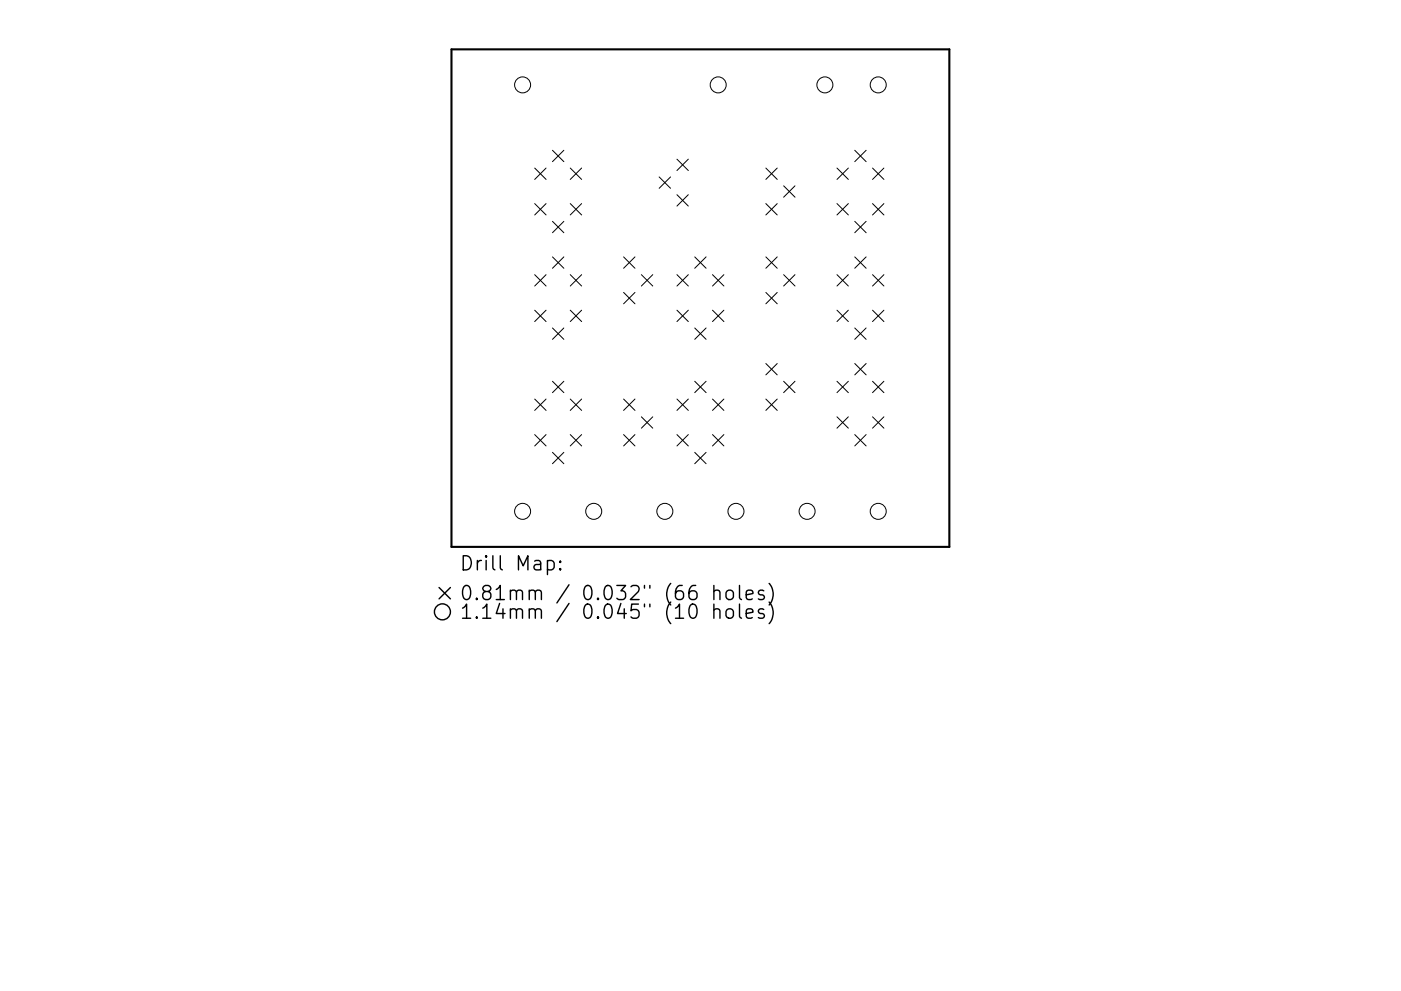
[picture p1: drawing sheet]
<svg xmlns="http://www.w3.org/2000/svg" width="297mm" height="210mm" viewBox="0 0 297 210" stroke-linecap="round" stroke-linejoin="round" font-family="sans-serif">
<defs><g id="words">
<g font-size="4.2">
<text x="97.5" y="121.1">Drill Map:</text>
<text x="97.5" y="127.4">0.81mm / 0.032&quot; (66 holes)</text>
<text x="97.5" y="131.3">1.14mm / 0.045&quot; (10 holes)</text>
</g>
</g></defs>
<path d="M95.7 10.5h105.6v105.5h-105.6z" fill="none" stroke="#000" stroke-width=".45"/>
<g fill="none" stroke="#000" stroke-width=".21">
<path d="M113.4 35.7l2.4 2.4M115.8 35.7l-2.4 2.4M117.1 31.9l2.4 2.4M119.5 31.9l-2.4 2.4M120.9 35.7l2.4 2.4M123.3 35.7l-2.4 2.4M139.8 37.5l2.4 2.5M142.2 37.5l-2.4 2.5M143.5 33.8l2.4 2.4M145.9 33.8l-2.4 2.4M162.4 35.7l2.4 2.4M164.8 35.7l-2.4 2.4"/>
<path d="M166.1 39.4l2.5 2.4M168.6 39.4l-2.5 2.4M177.5 35.7l2.4 2.4M179.9 35.7l-2.4 2.4M181.2 31.9l2.4 2.4M183.6 31.9l-2.4 2.4M185 35.7l2.4 2.4M187.4 35.7l-2.4 2.4M113.4 43.2l2.4 2.4M113.4 58.3l2.4 2.4M115.8 43.2l-2.4 2.4M115.8 58.3l-2.4 2.4"/>
<path d="M117.1 47l2.4 2.4M117.1 54.5l2.4 2.4M119.5 54.5l-2.4 2.4M119.5 47l-2.4 2.4M120.9 43.2l2.4 2.4M120.9 58.3l2.4 2.4M123.3 58.3l-2.4 2.4M123.3 43.2l-2.4 2.4M132.2 54.5l2.4 2.4M134.6 54.5l-2.4 2.4M136 58.3l2.4 2.4M138.4 58.3l-2.4 2.4"/>
<path d="M143.5 41.3l2.4 2.4M143.5 58.3l2.4 2.4M145.9 41.3l-2.4 2.4M145.9 58.3l-2.4 2.4M147.3 54.5l2.4 2.4M149.7 54.5l-2.4 2.4M151.1 58.3l2.4 2.4M153.5 58.3l-2.4 2.4M162.4 43.2l2.4 2.4M162.4 54.5l2.4 2.4M164.8 43.2l-2.4 2.4M164.8 54.5l-2.4 2.4"/>
<path d="M166.1 58.3l2.5 2.4M168.6 58.3l-2.5 2.4M177.5 43.2l2.4 2.4M177.5 58.3l2.4 2.4M179.9 58.3l-2.4 2.4M179.9 43.2l-2.4 2.4M181.2 47l2.4 2.4M181.2 54.5l2.4 2.4M183.6 54.5l-2.4 2.4M183.6 47l-2.4 2.4M185 58.3l2.4 2.4M185 43.2l2.4 2.4"/>
<path d="M187.4 58.3l-2.4 2.4M187.4 43.2l-2.4 2.4M113.4 65.8l2.4 2.4M115.8 65.8l-2.4 2.4M117.1 69.6l2.4 2.4M119.5 69.6l-2.4 2.4M120.9 65.8l2.4 2.4M123.3 65.8l-2.4 2.4M132.2 62l2.4 2.5M134.6 62l-2.4 2.5M143.5 65.8l2.4 2.4M145.9 65.8l-2.4 2.4"/>
<path d="M147.3 69.6l2.4 2.4M149.7 69.6l-2.4 2.4M151.1 65.8l2.4 2.4M153.5 65.8l-2.4 2.4M162.4 77.1l2.4 2.4M162.4 62l2.4 2.5M164.8 62l-2.4 2.5M164.8 77.1l-2.4 2.4M177.5 65.8l2.4 2.4M179.9 65.8l-2.4 2.4M181.2 69.6l2.4 2.4M181.2 77.1l2.4 2.4"/>
<path d="M183.6 77.1l-2.4 2.4M183.6 69.6l-2.4 2.4M185 65.8l2.4 2.4M187.4 65.8l-2.4 2.4M113.4 84.7l2.4 2.4M113.4 92.2l2.4 2.4M115.8 84.7l-2.4 2.4M115.8 92.2l-2.4 2.4M117.1 96l2.4 2.4M117.1 80.9l2.4 2.4M119.5 80.9l-2.4 2.4M119.5 96l-2.4 2.4"/>
<path d="M120.9 92.2l2.4 2.4M120.9 84.7l2.4 2.4M123.3 84.7l-2.4 2.4M123.3 92.2l-2.4 2.4M132.2 84.7l2.4 2.4M132.2 92.2l2.4 2.4M134.6 84.7l-2.4 2.4M134.6 92.2l-2.4 2.4M136 88.4l2.4 2.4M138.4 88.4l-2.4 2.4M143.5 84.7l2.4 2.4M143.5 92.2l2.4 2.4"/>
<path d="M145.9 84.7l-2.4 2.4M145.9 92.2l-2.4 2.4M147.3 96l2.4 2.4M147.3 80.9l2.4 2.4M149.7 80.9l-2.4 2.4M149.7 96l-2.4 2.4M151.1 92.2l2.4 2.4M151.1 84.7l2.4 2.4M153.5 84.7l-2.4 2.4M153.5 92.2l-2.4 2.4M162.4 84.7l2.4 2.4M164.8 84.7l-2.4 2.4"/>
<path d="M166.1 80.9l2.5 2.4M168.6 80.9l-2.5 2.4M177.5 80.9l2.4 2.4M177.5 88.4l2.4 2.4M179.9 80.9l-2.4 2.4M179.9 88.4l-2.4 2.4M181.2 92.2l2.4 2.4M183.6 92.2l-2.4 2.4M185 88.4l2.4 2.4M185 80.9l2.4 2.4M187.4 88.4l-2.4 2.4M187.4 80.9l-2.4 2.4"/>
<circle cx="110.8" cy="18" r="1.7"/>
<circle cx="152.3" cy="18" r="1.7"/>
<circle cx="174.9" cy="18" r="1.7"/>
<circle cx="186.2" cy="18" r="1.7"/>
<circle cx="110.8" cy="108.5" r="1.7"/>
<circle cx="125.9" cy="108.5" r="1.7"/>
<circle cx="141" cy="108.5" r="1.7"/>
<circle cx="156" cy="108.5" r="1.7"/>
<circle cx="171.1" cy="108.5" r="1.7"/>
<circle cx="186.2" cy="108.5" r="1.7"/>
</g>
<g fill="none" stroke="#000" stroke-width=".3">
<path d="M116.1 119.1l.8-.2 .6 .6v.8l-.3 .5-.3 .1-.8-.1M118.8 119.1l.1 .1-.1 .1-.2-.1 .2-.1v.2M93.1 124.6l2.4 2.5M95.5 124.6l-2.4 2.5M118.8 120.6l.1 .2-.1 .1-.2-.1 .2-.2v.3M151.4 125.5a.74 .74 0 0 1 1.2 .1v1.6M151.4 129.5a.74 .74 0 0 1 1.2 .1v1.6M151.4 124.2v3M151.4 128.2v3M154.1 125.5a.81 .81 0 0 1 .8-.3 .81 .81 0 0 1 .6 .6v.8a.81 .81 0 0 1-.8 .6 .81 .81 0 0 1-.8-.6v-.8zM154.2 129.3a.81 .81 0 0 1 1.3 .4v.9a.81 .81 0 0 1-.8 .6 .81 .81 0 0 1-.8-.6v-.9zM156.8 124.2v2.6l.4 .4"/>
<path d="M156.8 128.2v2.5l.4 .5M158.2 126.2l1.4-.3-.1-.5-.9-.2-.4 .4v1.2l.2 .3 .2 .1 .9-.1M158.2 130.2l1.4-.3-.1-.6-.9-.1-.4 .4v1.1l.2 .3 .2 .2 .9-.2M161.9 125.4l-.7-.2-.4 .4 .1 .5 1 .3 .2 .2-.2 .5-.3 .1-.8-.1M161.9 129.3l-.7-.1-.4 .4 .1 .4 1 .3 .2 .3-.2 .4-.3 .2-.8-.2M163.1 123.8a3.4 3.4 0 0 1 0 4.6M163.1 127.7a3.4 3.4 0 0 1 0 4.6"/>
<circle cx="93.8" cy="129.8" r="1.7"/>
</g>
<use href="#words"/>
</svg>
